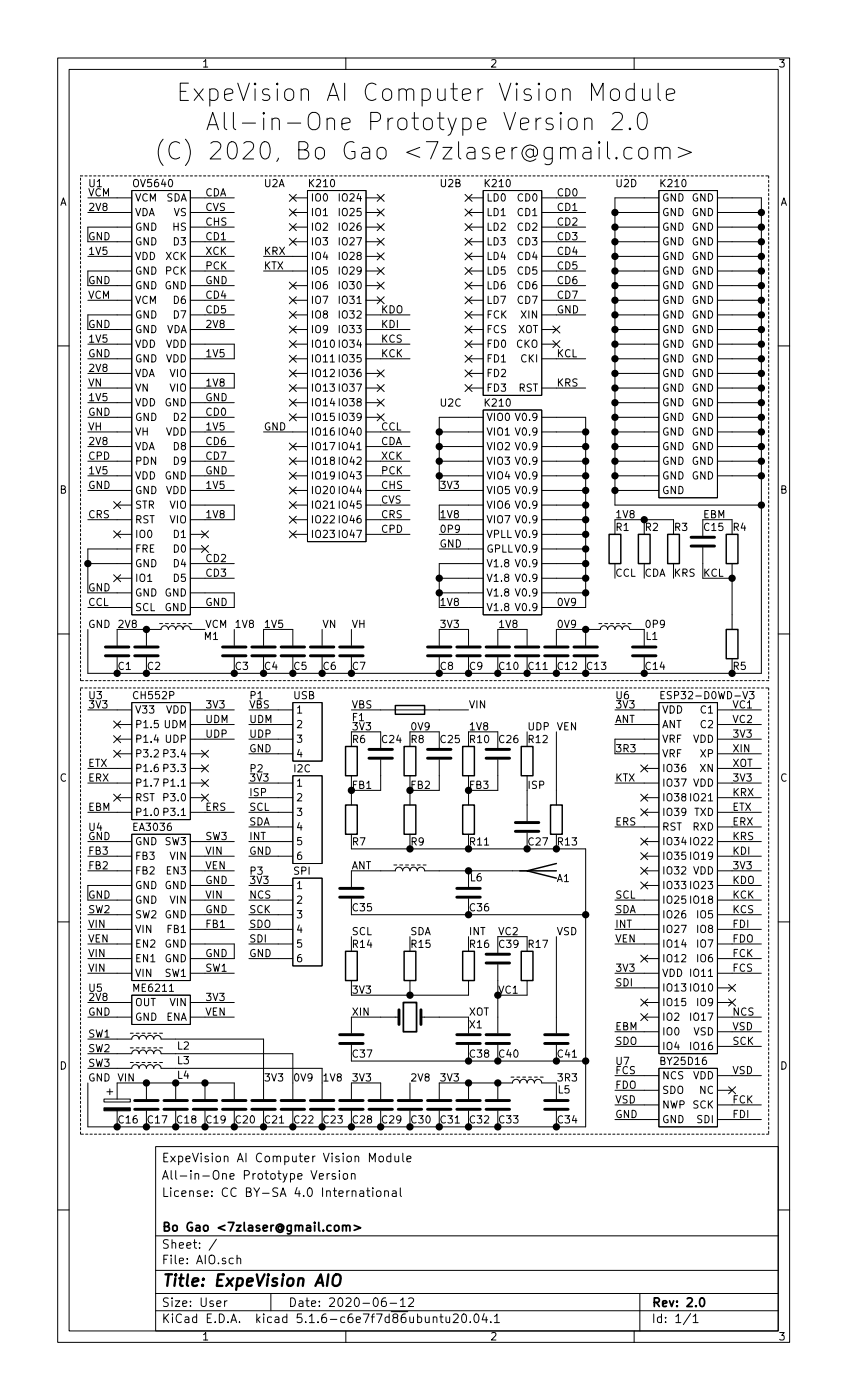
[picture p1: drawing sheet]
<svg xmlns="http://www.w3.org/2000/svg" width="147mm" height="243mm" viewBox="0 0 147 243" stroke-linecap="round" stroke-linejoin="round" font-family="sans-serif">
<defs><g id="words">
<g font-size="4.2">
<text x="30.5" y="17.6">ExpeVision AI Computer Vision Module</text>
<text x="35.6" y="22.7">All-in-One Prototype Version 2.0</text>
<text x="26.7" y="27.7">(C) 2020, Bo Gao &lt;7zlaser@gmail.com&gt;</text>
</g>
<text font-size="2.8" x="28" y="223.4">Title: ExpeVision AIO</text>
<g font-size="2.1">
<text x="28" y="201.8">ExpeVision AI Computer Vision Module</text>
<text x="28" y="207.8">License: CC BY-SA 4.0 International</text>
<text x="28" y="204.8">All-in-One Prototype Version</text>
<text x="28" y="213.8">Bo Gao &lt;7zlaser@gmail.com&gt;</text>
<text x="28" y="219.5">File: AIO.sch</text>
<text x="28" y="216.8">Sheet: /</text>
<text x="28" y="226.9">Size: User</text>
<text x="50" y="226.9">Date: 2020-06-12</text>
<text x="113" y="226.9">Rev: 2.0</text>
<text x="28" y="229.7">KiCad E.D.A. kicad 5.1.6-c6e7f7d86ubuntu20.04.1</text>
<text x="113" y="229.7">Id: 1/1</text>
</g>
<g font-size="1.8">
<text x="35" y="11.7">1</text>
<text x="85" y="11.7">2</text>
<text x="135" y="11.7">3</text>
<text x="10.4" y="35.7">A</text>
<text x="15.2" y="34.1">VCM</text>
<text x="15.5" y="32.5">U1</text>
<text x="23.3" y="32.5">OV5640</text>
<text x="23.4" y="35">VCM</text>
<text x="28.8" y="35">SDA</text>
<text x="35.6" y="34.1">CDA</text>
<text x="45.8" y="32.5">U2A</text>
<text x="53.7" y="32.5">K210</text>
<text x="53.8" y="35">IO0</text>
<text x="59.2" y="35">IO24</text>
<text x="76.4" y="32.5">U2B</text>
<text x="84.2" y="32.5">K210</text>
<text x="84.3" y="35">LD0</text>
<text x="89.9" y="35">CD0</text>
<text x="96.5" y="34.1">CD0</text>
<text x="106.9" y="32.5">U2D</text>
<text x="114.7" y="32.5">K210</text>
<text x="114.8" y="35">GND</text>
<text x="120" y="35">GND</text>
<text x="135.4" y="35.7">A</text>
<text x="15.2" y="41.7">GND</text>
<text x="15.2" y="36.6">2V8</text>
<text x="23.4" y="37.5">VDA</text>
<text x="23.4" y="40.1">GND</text>
<text x="30" y="40.1">HS</text>
<text x="30.1" y="37.5">VS</text>
<text x="35.6" y="41.7">CD1</text>
<text x="35.6" y="39.2">CHS</text>
<text x="35.6" y="36.6">CVS</text>
<text x="53.8" y="40.1">IO2</text>
<text x="53.8" y="37.5">IO1</text>
<text x="59.2" y="37.5">IO25</text>
<text x="59.2" y="40.1">IO26</text>
<text x="84.3" y="40.1">LD2</text>
<text x="84.3" y="37.5">LD1</text>
<text x="89.9" y="40.1">CD2</text>
<text x="89.9" y="37.5">CD1</text>
<text x="96.5" y="36.6">CD1</text>
<text x="96.5" y="39.2">CD2</text>
<text x="96.5" y="41.7">CD3</text>
<text x="114.8" y="37.5">GND</text>
<text x="114.8" y="40.1">GND</text>
<text x="120" y="37.5">GND</text>
<text x="120" y="40.1">GND</text>
<text x="15.2" y="44.3">1V5</text>
<text x="23.4" y="47.7">GND</text>
<text x="23.4" y="42.6">GND</text>
<text x="23.4" y="45.1">VDD</text>
<text x="28.8" y="45.1">XCK</text>
<text x="28.8" y="47.7">PCK</text>
<text x="30.3" y="42.6">D3</text>
<text x="35.6" y="46.8">PCK</text>
<text x="35.6" y="44.3">XCK</text>
<text x="45.7" y="44.3">KRX</text>
<text x="45.7" y="46.8">KTX</text>
<text x="53.8" y="45.1">IO4</text>
<text x="53.8" y="47.7">IO5</text>
<text x="53.8" y="42.6">IO3</text>
<text x="59.2" y="47.7">IO29</text>
<text x="59.2" y="42.6">IO27</text>
<text x="59.2" y="45.1">IO28</text>
<text x="84.3" y="47.7">LD5</text>
<text x="84.3" y="45.1">LD4</text>
<text x="84.3" y="42.6">LD3</text>
<text x="89.9" y="47.7">CD5</text>
<text x="89.9" y="45.1">CD4</text>
<text x="89.9" y="42.6">CD3</text>
<text x="96.5" y="46.8">CD5</text>
<text x="96.5" y="44.3">CD4</text>
<text x="114.8" y="45.1">GND</text>
<text x="114.8" y="42.6">GND</text>
<text x="114.8" y="47.7">GND</text>
<text x="120" y="42.6">GND</text>
<text x="120" y="45.1">GND</text>
<text x="120" y="47.7">GND</text>
<text x="15.2" y="51.9">VCM</text>
<text x="15.2" y="49.3">GND</text>
<text x="23.4" y="50.2">GND</text>
<text x="23.4" y="52.8">VCM</text>
<text x="28.6" y="50.2">GND</text>
<text x="30.3" y="52.8">D6</text>
<text x="35.6" y="51.9">CD4</text>
<text x="35.6" y="49.3">GND</text>
<text x="53.8" y="50.2">IO6</text>
<text x="53.8" y="52.8">IO7</text>
<text x="59.2" y="52.8">IO31</text>
<text x="59.2" y="50.2">IO30</text>
<text x="84.3" y="52.8">LD7</text>
<text x="84.3" y="50.2">LD6</text>
<text x="89.9" y="52.8">CD7</text>
<text x="89.9" y="50.2">CD6</text>
<text x="96.5" y="51.9">CD7</text>
<text x="96.5" y="49.3">CD6</text>
<text x="114.8" y="50.2">GND</text>
<text x="114.8" y="52.8">GND</text>
<text x="120" y="50.2">GND</text>
<text x="120" y="52.8">GND</text>
<text x="15.2" y="57">GND</text>
<text x="15.2" y="59.5">1V5</text>
<text x="23.4" y="55.3">GND</text>
<text x="23.4" y="57.8">GND</text>
<text x="28.8" y="57.8">VDA</text>
<text x="30.3" y="55.3">D7</text>
<text x="35.6" y="54.4">CD5</text>
<text x="35.6" y="57">2V8</text>
<text x="53.8" y="55.3">IO8</text>
<text x="53.8" y="57.8">IO9</text>
<text x="59.2" y="57.8">IO33</text>
<text x="59.2" y="55.3">IO32</text>
<text x="66" y="54.4">KDO</text>
<text x="66" y="57">KDI</text>
<text x="66" y="59.5">KCS</text>
<text x="84.3" y="57.8">FCS</text>
<text x="84.3" y="55.3">FCK</text>
<text x="89.8" y="57.8">XOT</text>
<text x="90.5" y="55.3">XIN</text>
<text x="96.5" y="54.4">GND</text>
<text x="114.8" y="55.3">GND</text>
<text x="114.8" y="57.8">GND</text>
<text x="120" y="55.3">GND</text>
<text x="120" y="57.8">GND</text>
<text x="15.2" y="62">GND</text>
<text x="15.2" y="64.6">2V8</text>
<text x="23.4" y="65.5">VDA</text>
<text x="23.4" y="60.4">VDD</text>
<text x="23.4" y="62.9">GND</text>
<text x="28.8" y="60.4">VDD</text>
<text x="28.8" y="62.9">VDD</text>
<text x="29.5" y="65.5">VIO</text>
<text x="35.6" y="62">1V5</text>
<text x="53.8" y="65.5">IO12</text>
<text x="53.8" y="60.4">IO10</text>
<text x="53.8" y="62.9">IO11</text>
<text x="59.2" y="65.5">IO36</text>
<text x="59.2" y="62.9">IO35</text>
<text x="59.2" y="60.4">IO34</text>
<text x="66" y="62">KCK</text>
<text x="84.3" y="62.9">FD1</text>
<text x="84.3" y="65.5">FD2</text>
<text x="84.3" y="60.4">FD0</text>
<text x="89.5" y="60.4">CKO</text>
<text x="90.4" y="62.9">CKI</text>
<text x="96.5" y="62">KCL</text>
<text x="114.8" y="60.4">GND</text>
<text x="114.8" y="62.9">GND</text>
<text x="114.8" y="65.5">GND</text>
<text x="120" y="65.5">GND</text>
<text x="120" y="60.4">GND</text>
<text x="120" y="62.9">GND</text>
<text x="15.2" y="67.1">VN</text>
<text x="15.2" y="69.7">1V5</text>
<text x="23.4" y="68">VN</text>
<text x="23.4" y="70.5">VDD</text>
<text x="28.6" y="70.5">GND</text>
<text x="29.5" y="68">VIO</text>
<text x="35.6" y="67.1">1V8</text>
<text x="35.6" y="69.7">GND</text>
<text x="53.8" y="70.5">IO14</text>
<text x="53.8" y="68">IO13</text>
<text x="59.2" y="68">IO37</text>
<text x="59.2" y="70.5">IO38</text>
<text x="76.4" y="70.6">U2C</text>
<text x="84.2" y="70.6">K210</text>
<text x="84.3" y="68">FD3</text>
<text x="89.9" y="68">RST</text>
<text x="96.5" y="67.1">KRS</text>
<text x="114.8" y="68">GND</text>
<text x="114.8" y="70.5">GND</text>
<text x="120" y="68">GND</text>
<text x="120" y="70.5">GND</text>
<text x="15.2" y="74.7">VH</text>
<text x="15.2" y="72.2">GND</text>
<text x="15.2" y="77.3">2V8</text>
<text x="23.4" y="75.6">VH</text>
<text x="23.4" y="73.1">GND</text>
<text x="28.8" y="75.6">VDD</text>
<text x="30.3" y="73.1">D2</text>
<text x="35.6" y="74.7">1V5</text>
<text x="35.6" y="72.2">CD0</text>
<text x="35.6" y="77.3">CD6</text>
<text x="45.7" y="74.7">GND</text>
<text x="53.8" y="75.6">IO16</text>
<text x="53.8" y="73.1">IO15</text>
<text x="59.2" y="73.1">IO39</text>
<text x="59.2" y="75.6">IO40</text>
<text x="66" y="74.7">CCL</text>
<text x="66" y="77.3">CDA</text>
<text x="84.3" y="75.6">VIO1</text>
<text x="84.3" y="73.1">VIO0</text>
<text x="89.8" y="73.1">V0.9</text>
<text x="89.8" y="75.6">V0.9</text>
<text x="114.8" y="73.1">GND</text>
<text x="114.8" y="75.6">GND</text>
<text x="120" y="73.1">GND</text>
<text x="120" y="75.6">GND</text>
<text x="15.2" y="82.4">1V5</text>
<text x="15.2" y="79.8">CPD</text>
<text x="23.4" y="78.2">VDA</text>
<text x="23.4" y="80.7">PDN</text>
<text x="23.4" y="83.2">VDD</text>
<text x="28.6" y="83.2">GND</text>
<text x="30.3" y="80.7">D9</text>
<text x="30.3" y="78.2">D8</text>
<text x="35.6" y="82.4">GND</text>
<text x="35.6" y="79.8">CD7</text>
<text x="53.8" y="83.2">IO19</text>
<text x="53.8" y="78.2">IO17</text>
<text x="53.8" y="80.7">IO18</text>
<text x="59.2" y="78.2">IO41</text>
<text x="59.2" y="83.2">IO43</text>
<text x="59.2" y="80.7">IO42</text>
<text x="66" y="82.4">PCK</text>
<text x="66" y="79.8">XCK</text>
<text x="84.3" y="83.2">VIO4</text>
<text x="84.3" y="80.7">VIO3</text>
<text x="84.3" y="78.2">VIO2</text>
<text x="89.8" y="78.2">V0.9</text>
<text x="89.8" y="80.7">V0.9</text>
<text x="89.8" y="83.2">V0.9</text>
<text x="114.8" y="80.7">GND</text>
<text x="114.8" y="78.2">GND</text>
<text x="114.8" y="83.2">GND</text>
<text x="120" y="80.7">GND</text>
<text x="120" y="78.2">GND</text>
<text x="120" y="83.2">GND</text>
<text x="10.4" y="85.7">B</text>
<text x="15.2" y="90">CRS</text>
<text x="15.2" y="84.9">GND</text>
<text x="23.4" y="85.8">GND</text>
<text x="23.4" y="88.3">STR</text>
<text x="28.8" y="85.8">VDD</text>
<text x="29.5" y="88.3">VIO</text>
<text x="35.6" y="84.9">1V5</text>
<text x="35.6" y="90">1V8</text>
<text x="53.8" y="88.3">IO21</text>
<text x="53.8" y="85.8">IO20</text>
<text x="59.2" y="88.3">IO45</text>
<text x="59.2" y="85.8">IO44</text>
<text x="66" y="90">CRS</text>
<text x="66" y="84.9">CHS</text>
<text x="66" y="87.4">CVS</text>
<text x="76.2" y="90">1V8</text>
<text x="76.2" y="84.9">3V3</text>
<text x="84.3" y="85.8">VIO5</text>
<text x="84.3" y="88.3">VIO6</text>
<text x="89.8" y="85.8">V0.9</text>
<text x="89.8" y="88.3">V0.9</text>
<text x="106.7" y="90">1V8</text>
<text x="114.8" y="85.8">GND</text>
<text x="121.9" y="90">EBM</text>
<text x="135.4" y="85.7">B</text>
<text x="23.4" y="90.9">RST</text>
<text x="23.4" y="93.4">IO0</text>
<text x="23.4" y="95.9">FRE</text>
<text x="29.5" y="90.9">VIO</text>
<text x="30.3" y="93.4">D1</text>
<text x="30.3" y="95.9">D0</text>
<text x="53.8" y="93.4">IO23</text>
<text x="53.8" y="90.9">IO22</text>
<text x="59.2" y="93.4">IO47</text>
<text x="59.2" y="90.9">IO46</text>
<text x="66" y="92.5">CPD</text>
<text x="76.2" y="95.1">GND</text>
<text x="76.2" y="92.5">0P9</text>
<text x="84.3" y="90.9">VIO7</text>
<text x="84.3" y="95.9">GPLL V0.9</text>
<text x="84.3" y="93.4">VPLL V0.9</text>
<text x="89.8" y="90.9">V0.9</text>
<text x="106.9" y="92.2">R1</text>
<text x="112" y="92.2">R2</text>
<text x="117" y="92.2">R3</text>
<text x="122.2" y="92.2">C15</text>
<text x="127.2" y="92.2">R4</text>
<text x="23.4" y="98.5">GND</text>
<text x="23.4" y="101">IO1</text>
<text x="30.3" y="98.5">D4</text>
<text x="30.3" y="101">D5</text>
<text x="35.6" y="100.1">CD3</text>
<text x="35.6" y="97.6">CD2</text>
<text x="84.3" y="98.5">V1.8</text>
<text x="84.3" y="101">V1.8</text>
<text x="89.8" y="98.5">V0.9</text>
<text x="89.8" y="101">V0.9</text>
<text x="106.7" y="100.1">CCL</text>
<text x="111.8" y="100.1">CDA</text>
<text x="116.8" y="100.1">KRS</text>
<text x="121.9" y="100.1">KCL</text>
<text x="15.2" y="102.7">GND</text>
<text x="15.2" y="105.2">CCL</text>
<text x="23.4" y="106.1">SCL</text>
<text x="23.4" y="103.6">GND</text>
<text x="28.6" y="106.1">GND</text>
<text x="28.6" y="103.6">GND</text>
<text x="35.6" y="105.2">GND</text>
<text x="76.2" y="105.2">1V8</text>
<text x="84.3" y="103.6">V1.8</text>
<text x="84.3" y="106.1">V1.8</text>
<text x="89.8" y="103.6">V0.9</text>
<text x="89.8" y="106.1">V0.9</text>
<text x="96.5" y="105.2">0V9</text>
<text x="15.2" y="109">GND 2V8</text>
<text x="35.5" y="111.1">M1</text>
<text x="35.6" y="109">VCM 1V8</text>
<text x="45.7" y="109">1V5</text>
<text x="55.9" y="109">VN</text>
<text x="61" y="109">VH</text>
<text x="76.2" y="109">3V3</text>
<text x="86.4" y="109">1V8</text>
<text x="96.5" y="109">0V9</text>
<text x="111.8" y="109">0P9</text>
<text x="112.1" y="111.1">L1</text>
<text x="20.5" y="116.3">C1</text>
<text x="25.6" y="116.3">C2</text>
<text x="40.8" y="116.3">C3</text>
<text x="45.9" y="116.3">C4</text>
<text x="51" y="116.3">C5</text>
<text x="56.1" y="116.3">C6</text>
<text x="61.2" y="116.3">C7</text>
<text x="76.4" y="116.3">C8</text>
<text x="81.5" y="116.3">C9</text>
<text x="86.6" y="116.3">C10</text>
<text x="91.7" y="116.3">C11</text>
<text x="96.8" y="116.3">C12</text>
<text x="101.9" y="116.3">C13</text>
<text x="112" y="116.3">C14</text>
<text x="127.2" y="116.3">R5</text>
<text x="15.2" y="123">3V3</text>
<text x="15.5" y="121.4">U3</text>
<text x="23.3" y="121.4">CH552P</text>
<text x="23.4" y="123.9">V33</text>
<text x="28.8" y="123.9">VDD</text>
<text x="35.6" y="123">3V3</text>
<text x="35.6" y="125.5">UDM</text>
<text x="43.2" y="123">VBS</text>
<text x="43.2" y="125.5">UDM</text>
<text x="43.4" y="121.4">P1</text>
<text x="50.9" y="121.4">USB</text>
<text x="51.3" y="123.9">1</text>
<text x="61" y="123">VBS</text>
<text x="61.2" y="125.2">F1</text>
<text x="81.3" y="123">VIN</text>
<text x="106.7" y="123">3V3</text>
<text x="106.7" y="125.5">ANT</text>
<text x="106.9" y="121.4">U6</text>
<text x="114.8" y="123.9">VDD</text>
<text x="115.7" y="121.4">ESP32-D0WD-V3</text>
<text x="121.7" y="123.9">C1</text>
<text x="127" y="123">VC1</text>
<text x="127" y="125.5">VC2</text>
<text x="23.4" y="126.4">P1.5</text>
<text x="23.4" y="129">P1.4</text>
<text x="23.4" y="131.5">P3.2</text>
<text x="28.5" y="126.4">UDM</text>
<text x="28.8" y="129">UDP</text>
<text x="28.9" y="131.5">P3.4</text>
<text x="35.6" y="128.1">UDP</text>
<text x="43.2" y="128.1">UDP</text>
<text x="43.2" y="130.6">GND</text>
<text x="51.3" y="126.4">2</text>
<text x="51.3" y="129">3</text>
<text x="51.3" y="131.5">4</text>
<text x="61" y="126.8">3V3</text>
<text x="61.2" y="129">R6</text>
<text x="66.3" y="129">C24</text>
<text x="71.1" y="126.8">0V9</text>
<text x="71.3" y="129">R8</text>
<text x="76.5" y="129">C25</text>
<text x="81.3" y="126.8">1V8</text>
<text x="81.6" y="129">R10</text>
<text x="86.6" y="129">C26</text>
<text x="91.4" y="126.8">UDP</text>
<text x="91.7" y="129">R12</text>
<text x="96.5" y="126.8">VEN</text>
<text x="106.7" y="130.6">3R3</text>
<text x="114.8" y="126.4">ANT</text>
<text x="114.8" y="129">VRF</text>
<text x="114.8" y="131.5">VRF</text>
<text x="120.2" y="129">VDD</text>
<text x="121.6" y="131.5">XP</text>
<text x="121.7" y="126.4">C2</text>
<text x="127" y="128.1">3V3</text>
<text x="127" y="130.6">XIN</text>
<text x="10.4" y="135.7">C</text>
<text x="15.2" y="135.7">ERX</text>
<text x="15.2" y="133.2">ETX</text>
<text x="23.4" y="134">P1.6</text>
<text x="23.4" y="136.6">P1.7</text>
<text x="28.9" y="136.6">P1.1</text>
<text x="28.9" y="134">P3.3</text>
<text x="43.2" y="135.7">3V3</text>
<text x="43.4" y="134.1">P2</text>
<text x="51" y="134.1">I2C</text>
<text x="51.3" y="136.6">1</text>
<text x="61" y="137">FB1</text>
<text x="71.1" y="137">FB2</text>
<text x="81.3" y="137">FB3</text>
<text x="91.4" y="137">ISP</text>
<text x="106.7" y="135.7">KTX</text>
<text x="114.8" y="134">IO36</text>
<text x="114.8" y="136.6">IO37</text>
<text x="120.2" y="136.6">VDD</text>
<text x="121.5" y="134">XN</text>
<text x="127" y="133.2">XOT</text>
<text x="127" y="135.7">3V3</text>
<text x="135.4" y="135.7">C</text>
<text x="15.2" y="140.8">EBM</text>
<text x="23.4" y="139.1">RST</text>
<text x="23.4" y="141.7">P1.0</text>
<text x="28.9" y="139.1">P3.0</text>
<text x="28.9" y="141.7">P3.1</text>
<text x="35.6" y="140.8">ERS</text>
<text x="43.2" y="143.3">SDA</text>
<text x="43.2" y="138.2">ISP</text>
<text x="43.2" y="140.8">SCL</text>
<text x="51.3" y="139.1">2</text>
<text x="51.3" y="141.7">3</text>
<text x="106.7" y="143.3">ERS</text>
<text x="114.8" y="139.1">IO38</text>
<text x="114.8" y="141.7">IO39</text>
<text x="120.1" y="139.1">IO21</text>
<text x="120.4" y="141.7">TXD</text>
<text x="127" y="138.2">KRX</text>
<text x="127" y="140.8">ETX</text>
<text x="127" y="143.3">ERX</text>
<text x="15.2" y="148.4">FB3</text>
<text x="15.2" y="145.9">GND</text>
<text x="15.5" y="144.3">U4</text>
<text x="23.3" y="144.3">EA3036</text>
<text x="23.4" y="146.7">GND</text>
<text x="23.4" y="149.3">FB3</text>
<text x="28.7" y="146.7">SW3</text>
<text x="29.6" y="149.3">VIN</text>
<text x="35.6" y="148.4">VIN</text>
<text x="35.6" y="145.9">SW3</text>
<text x="43.2" y="148.4">GND</text>
<text x="43.2" y="145.9">INT</text>
<text x="51.3" y="144.2">4</text>
<text x="51.3" y="146.7">5</text>
<text x="51.3" y="149.3">6</text>
<text x="61.2" y="146.8">R7</text>
<text x="71.3" y="146.8">R9</text>
<text x="81.6" y="146.8">R11</text>
<text x="91.7" y="146.8">C27</text>
<text x="96.8" y="146.8">R13</text>
<text x="114.8" y="146.7">IO34</text>
<text x="114.8" y="149.3">IO35</text>
<text x="114.8" y="144.2">RST</text>
<text x="120.1" y="149.3">IO19</text>
<text x="120.1" y="146.7">IO22</text>
<text x="120.2" y="144.2">RXD</text>
<text x="127" y="148.4">KDI</text>
<text x="127" y="145.9">KRS</text>
<text x="15.2" y="150.9">FB2</text>
<text x="23.4" y="151.8">FB2</text>
<text x="23.4" y="154.4">GND</text>
<text x="28.6" y="154.4">GND</text>
<text x="29.1" y="151.8">EN3</text>
<text x="35.6" y="150.9">VEN</text>
<text x="35.6" y="153.5">GND</text>
<text x="43.2" y="153.5">3V3</text>
<text x="43.4" y="151.9">P3</text>
<text x="51" y="151.9">SPI</text>
<text x="51.3" y="154.4">1</text>
<text x="61" y="150.9">ANT</text>
<text x="81.6" y="153">L6</text>
<text x="96.6" y="153.1">A1</text>
<text x="114.8" y="151.8">IO32</text>
<text x="114.8" y="154.4">IO33</text>
<text x="120.1" y="154.4">IO23</text>
<text x="120.2" y="151.8">VDD</text>
<text x="127" y="153.5">KDO</text>
<text x="127" y="150.9">3V3</text>
<text x="15.2" y="156">GND</text>
<text x="15.2" y="158.6">SW2</text>
<text x="15.2" y="161.1">VIN</text>
<text x="23.4" y="156.9">GND</text>
<text x="23.4" y="159.4">SW2</text>
<text x="23.4" y="162">VIN</text>
<text x="28.6" y="159.4">GND</text>
<text x="29.2" y="162">FB1</text>
<text x="29.6" y="156.9">VIN</text>
<text x="35.6" y="156">VIN</text>
<text x="35.6" y="158.6">GND</text>
<text x="35.6" y="161.1">FB1</text>
<text x="43.2" y="161.1">SDO</text>
<text x="43.2" y="158.6">SCK</text>
<text x="43.2" y="156">NCS</text>
<text x="51.3" y="156.9">2</text>
<text x="51.3" y="159.4">3</text>
<text x="51.3" y="162">4</text>
<text x="61.2" y="158.2">C35</text>
<text x="81.6" y="158.2">C36</text>
<text x="106.7" y="161.1">INT</text>
<text x="106.7" y="158.6">SDA</text>
<text x="106.7" y="156">SCL</text>
<text x="114.8" y="156.9">IO25</text>
<text x="114.8" y="159.4">IO26</text>
<text x="114.8" y="162">IO27</text>
<text x="120.1" y="156.9">IO18</text>
<text x="121.1" y="162">IO8</text>
<text x="121.1" y="159.4">IO5</text>
<text x="127" y="161.1">FDI</text>
<text x="127" y="158.6">KCS</text>
<text x="127" y="156">KCK</text>
<text x="15.2" y="166.2">VIN</text>
<text x="15.2" y="163.6">VEN</text>
<text x="23.4" y="164.5">EN2</text>
<text x="23.4" y="167.1">EN1</text>
<text x="28.6" y="167.1">GND</text>
<text x="28.6" y="164.5">GND</text>
<text x="35.6" y="166.2">GND</text>
<text x="43.2" y="163.6">SDI</text>
<text x="43.2" y="166.2">GND</text>
<text x="51.3" y="164.5">5</text>
<text x="51.3" y="167.1">6</text>
<text x="61" y="162.4">SCL</text>
<text x="61.2" y="164.6">R14</text>
<text x="71.1" y="162.4">SDA</text>
<text x="71.4" y="164.6">R15</text>
<text x="81.3" y="162.4">INT</text>
<text x="81.6" y="164.6">R16</text>
<text x="86.4" y="162.4">VC2</text>
<text x="86.6" y="164.6">C39</text>
<text x="91.7" y="164.6">R17</text>
<text x="96.5" y="162.4">VSD</text>
<text x="106.7" y="163.6">VEN</text>
<text x="114.8" y="164.5">IO14</text>
<text x="114.8" y="167.1">IO12</text>
<text x="121.1" y="167.1">IO6</text>
<text x="121.1" y="164.5">IO7</text>
<text x="127" y="163.6">FDO</text>
<text x="127" y="166.2">FCK</text>
<text x="15.2" y="168.7">VIN</text>
<text x="15.2" y="173.8">2V8</text>
<text x="15.5" y="172.2">U5</text>
<text x="23.4" y="172.2">ME6211</text>
<text x="23.4" y="169.6">VIN</text>
<text x="28.7" y="169.6">SW1</text>
<text x="35.6" y="168.7">SW1</text>
<text x="35.6" y="173.8">3V3</text>
<text x="61" y="172.5">3V3</text>
<text x="86.4" y="172.5">VC1</text>
<text x="106.7" y="171.3">SDI</text>
<text x="106.7" y="168.7">3V3</text>
<text x="114.8" y="169.6">VDD</text>
<text x="114.8" y="172.1">IO13</text>
<text x="120.1" y="172.1">IO10</text>
<text x="120.1" y="169.6">IO11</text>
<text x="127" y="168.7">FCS</text>
<text x="15.2" y="176.3">GND</text>
<text x="23.4" y="174.7">OUT</text>
<text x="23.4" y="177.2">GND</text>
<text x="28.8" y="177.2">ENA</text>
<text x="29.6" y="174.7">VIN</text>
<text x="35.6" y="176.3">VEN</text>
<text x="61" y="176.3">XIN</text>
<text x="81.3" y="176.3">XOT</text>
<text x="81.5" y="178.5">X1</text>
<text x="106.7" y="178.9">EBM</text>
<text x="114.8" y="174.7">IO15</text>
<text x="114.8" y="177.2">IO2</text>
<text x="114.8" y="179.8">IO0</text>
<text x="120.1" y="177.2">IO17</text>
<text x="120.3" y="179.8">VSD</text>
<text x="121.1" y="174.7">IO9</text>
<text x="127" y="176.3">NCS</text>
<text x="127" y="178.9">VSD</text>
<text x="10.4" y="185.7">D</text>
<text x="15.2" y="185.2">SW3</text>
<text x="15.2" y="182.7">SW2</text>
<text x="15.2" y="180.1">SW1</text>
<text x="30.8" y="182.2">L2</text>
<text x="30.8" y="184.8">L3</text>
<text x="61.2" y="183.6">C37</text>
<text x="81.6" y="183.6">C38</text>
<text x="86.6" y="183.6">C40</text>
<text x="96.8" y="183.6">C41</text>
<text x="106.7" y="181.4">SDO</text>
<text x="106.9" y="184.9">U7</text>
<text x="114.8" y="184.9">BY25D16</text>
<text x="114.8" y="182.3">IO4</text>
<text x="120.1" y="182.3">IO16</text>
<text x="127" y="181.4">SCK</text>
<text x="135.4" y="185.7">D</text>
<text x="15.2" y="187.8">GND VIN</text>
<text x="30.8" y="187.3">L4</text>
<text x="45.7" y="187.8">3V3</text>
<text x="50.8" y="187.8">0V9</text>
<text x="55.9" y="187.8">1V8</text>
<text x="61" y="187.8">3V3</text>
<text x="71.1" y="187.8">2V8</text>
<text x="76.2" y="187.8">3V3</text>
<text x="96.5" y="187.8">3R3</text>
<text x="96.9" y="189.9">L5</text>
<text x="106.7" y="191.6">VSD</text>
<text x="106.7" y="186.5">FCS</text>
<text x="106.7" y="189">FDO</text>
<text x="114.8" y="187.4">NCS</text>
<text x="114.8" y="189.9">SDO</text>
<text x="120.2" y="187.4">VDD</text>
<text x="121.4" y="189.9">NC</text>
<text x="127" y="186.5">VSD</text>
<text x="127" y="191.6">FCK</text>
<text x="20.6" y="195.1">C16</text>
<text x="25.7" y="195.1">C17</text>
<text x="30.8" y="195.1">C18</text>
<text x="35.8" y="195.1">C19</text>
<text x="40.9" y="195.1">C20</text>
<text x="46" y="195.1">C21</text>
<text x="51.1" y="195.1">C22</text>
<text x="56.2" y="195.1">C23</text>
<text x="61.2" y="195.1">C28</text>
<text x="66.3" y="195.1">C29</text>
<text x="71.4" y="195.1">C30</text>
<text x="76.5" y="195.1">C31</text>
<text x="81.6" y="195.1">C32</text>
<text x="86.6" y="195.1">C33</text>
<text x="96.8" y="195.1">C34</text>
<text x="106.7" y="194.1">GND</text>
<text x="114.8" y="192.5">NWP</text>
<text x="114.8" y="195">GND</text>
<text x="120.2" y="192.5">SCK</text>
<text x="121" y="195">SDI</text>
<text x="127" y="194.1">FDI</text>
<text x="35" y="232.7">1</text>
<text x="85" y="232.7">2</text>
<text x="135" y="232.7">3</text>
</g>
</g></defs>
<g fill="none" stroke="#000" stroke-width=".17">
<path d="M10 10.1h127v223h-127zM12 12.1h123v219h-123zM60 10.1v2M102.6 17.4v-3l1 2.2 1-2.2v3M106 15.7a.81 .81 0 0 1 .9-.3 .81 .81 0 0 1 .6 .6v.9a.81 .81 0 0 1-.8 .6 .81 .81 0 0 1-.8-.6v-.9zM106.3 19.8l.4-.3h.7a.8 .8 0 0 1 .4 1.3l-1.7 1.7h1.9M110 10.1v2M110 15.6l-.2-.2h-.6l-.3 .2-.3 .4v.9l.3 .4 .3 .1h.6l.2-.1M110 14.4v3M110.8 19.8a.71 .71 0 0 1 .8-.3 .71 .71 0 0 1 .5 .6 1.81 1.81 0 0 1-.5 2.4 .77 .77 0 0 1-.9-.6 2.67 2.67 0 0 1 .1-2.1zM111.5 15.4v1.6l.1 .3a.81 .81 0 0 0 1.2-.1M112.8 15.4v2"/>
<path d="M114.2 14.4v2.6l.1 .3 .3 .1M115.6 16.4l1.4-.3-.1-.5-.3-.2h-.6l-.3 .2-.1 .3v1.1l.1 .3 .3 .1h.6l.3-.1M15.2 36.9h7.7M15.2 34.4h7.7M22.9 33.1h10.1v73.6h-10.1zM22.9 39.4h-7.7v2.6h7.7M33 39.4h7.6M33 36.9h7.6M33 34.4h7.6M50.2 33.7l1.2 1.3M50.2 38.8l1.2 1.2M50.2 36.3l1.2 1.2"/>
<path d="M50.8 39.4h2.5M50.8 36.9h2.5M50.8 34.4h2.5M51.4 38.8l-1.2 1.2M51.4 36.3l-1.2 1.2M51.4 33.7l-1.2 1.3M53.3 33.1h10.2v60.9h-10.2zM63.5 39.4h2.5M63.5 36.9h2.5M63.5 34.4h2.5M65.4 33.7l1.2 1.3M65.4 38.8l1.2 1.2"/>
<path d="M65.4 36.3l1.2 1.2M66.6 33.7l-1.2 1.3M66.6 38.8l-1.2 1.2M66.6 36.3l-1.2 1.2M80.7 33.7l1.2 1.3M80.7 36.3l1.2 1.2M80.7 38.8l1.2 1.2M81.3 39.4h2.5M81.3 36.9h2.5M81.3 34.4h2.5M81.9 38.8l-1.2 1.2M81.9 36.3l-1.2 1.2"/>
<path d="M81.9 33.7l-1.2 1.3M83.8 33.1h10.2v35.5h-10.2zM94 39.4h7.6M94 36.9h7.6M94 34.4h7.6M97.3 20.5v2M98.7 20.8a.81 .81 0 0 1 .8-.3 .81 .81 0 0 1 .6 .6v.8a.8 .8 0 0 1-.7 .6 .8 .8 0 0 1-.8-.6v-.8zM101.4 20.8a.74 .74 0 0 1 1.3 .1v1.6M101.4 20.5v2M103.9 24.6l-.1 .2 .1 .1 .2-.1-.2-.2v.3M103.9 25.6v2M105.4 24.6v2.6l.1 .2 .3 .2"/>
<path d="M106.7 39.4h7.6M106.7 36.9h7.6M106.9 27.3l.2 .1-.2 .2-.1-.2 .1-.1v.3M109.3 22.2l.1 .2-.1 .1-.2-.1 .2-.2v.3M109.7 25.7l-.3-.1h-.6l-.4 .3-.2 .3v.8l.3 .4 .3 .2h.6l.3-.2M110.9 25.9a.81 .81 0 0 1 .9-.3 .81 .81 0 0 1 .6 .6v.8a.81 .81 0 0 1-.8 .6 .81 .81 0 0 1-.8-.6v-.8zM113.7 25.9a.73 .73 0 0 1 1.2 .1v1.6M113.7 25.6v2M114.3 33.1h10.2v53.3h-10.2zM114.3 34.4h-7.6v53.3h25.4M114.9 26l.2-.3 .3-.1h.4l.3 .1 .1 .3v1.6M117.7 25.6l2.2 .9-2.2 .8"/>
<path d="M124.5 39.4h7.6M124.5 36.9h7.6M124.5 34.4h7.6v82.5h-116.9v-7.6M15.2 59.8h7.7M15.2 52.1h7.7M15.2 44.5h7.7M22.9 54.7h-7.7v2.5h7.7M22.9 47.1h-7.7v2.5h7.7M33 59.8h7.6v2.5h-7.6M33 57.2h7.6M33 54.7h7.6M33 52.1h7.6"/>
<path d="M33 49.6h7.6M33 47.1h7.6M33 44.5h7.6M33 42h7.6M45.7 47.1h7.6M45.7 44.5h7.6M50.2 59.1l1.2 1.3M50.2 56.6l1.2 1.2M50.2 49l1.2 1.2M50.2 54.1l1.2 1.2M50.2 51.5l1.2 1.2M50.2 41.4l1.2 1.2"/>
<path d="M50.8 57.2h2.5M50.8 59.8h2.5M50.8 54.7h2.5M50.8 52.1h2.5M50.8 49.6h2.5M50.8 42h2.5M51.4 59.1l-1.2 1.3M51.4 56.6l-1.2 1.2M51.4 49l-1.2 1.2M51.4 54.1l-1.2 1.2M51.4 51.5l-1.2 1.2M51.4 41.4l-1.2 1.2"/>
<path d="M63.5 57.2h7.6M63.5 59.8h7.6M63.5 54.7h7.6M63.5 52.1h2.5M63.5 49.6h2.5M63.5 47.1h2.5M63.5 44.5h2.5M63.5 42h2.5M65.4 51.5l1.2 1.2M65.4 49l1.2 1.2M65.4 46.4l1.2 1.3M65.4 43.9l1.2 1.2"/>
<path d="M65.4 41.4l1.2 1.2M66.6 51.5l-1.2 1.2M66.6 49l-1.2 1.2M66.6 46.4l-1.2 1.3M66.6 41.4l-1.2 1.2M66.6 43.9l-1.2 1.2M80.7 49l1.2 1.2M80.7 41.4l1.2 1.2M80.7 43.9l1.2 1.2M80.7 46.4l1.2 1.3M80.7 59.1l1.2 1.3M80.7 54.1l1.2 1.2"/>
<path d="M80.7 56.6l1.2 1.2M80.7 51.5l1.2 1.2M81.3 57.2h2.5M81.3 59.8h2.5M81.3 54.7h2.5M81.3 52.1h2.5M81.3 49.6h2.5M81.3 47.1h2.5M81.3 44.5h2.5M81.3 42h2.5M81.9 49l-1.2 1.2M81.9 46.4l-1.2 1.3"/>
<path d="M81.9 41.4l-1.2 1.2M81.9 43.9l-1.2 1.2M81.9 51.5l-1.2 1.2M81.9 54.1l-1.2 1.2M81.9 59.1l-1.2 1.3M81.9 56.6l-1.2 1.2M94 57.2h2.5M94 59.8h2.5M94 54.7h7.6M94 52.1h7.6M94 49.6h7.6M94 47.1h7.6"/>
<path d="M94 44.5h7.6M94 42h7.6M95.9 59.1l1.2 1.3M95.9 56.6l1.2 1.2M97.1 59.1l-1.2 1.3M97.1 56.6l-1.2 1.2M106.7 57.2h7.6M106.7 59.8h7.6M106.7 54.7h7.6M106.7 52.1h7.6M106.7 49.6h7.6M106.7 47.1h7.6"/>
<path d="M106.7 44.5h7.6M106.7 42h7.6M124.5 57.2h7.6M124.5 59.8h7.6M124.5 54.7h7.6M124.5 52.1h7.6M124.5 49.6h7.6M124.5 47.1h7.6M124.5 44.5h7.6M124.5 42h7.6M10 60.1h2M15.2 62.3h7.7"/>
<path d="M15.2 64.8h7.7M15.2 67.4h7.7M15.2 77.5h7.7M15.2 72.5h7.7M15.2 75h7.7M15.2 69.9h7.7M33 64.8h7.6v2.6h-7.6M33 77.5h7.6M33 72.5h7.6M33 75h7.6M33 69.9h7.6M45.7 75h7.6"/>
<path d="M50.2 71.8l1.2 1.3M50.2 69.3l1.2 1.2M50.2 66.8l1.2 1.2M50.2 64.2l1.2 1.2M50.2 61.7l1.2 1.2M50.2 79.5l1.2 1.2M50.2 76.9l1.2 1.2M50.8 62.3h2.5M50.8 64.8h2.5M50.8 67.4h2.5M50.8 77.5h2.5M50.8 72.5h2.5"/>
<path d="M50.8 69.9h2.5M51.4 79.5l-1.2 1.2M51.4 76.9l-1.2 1.2M51.4 71.8l-1.2 1.3M51.4 69.3l-1.2 1.2M51.4 66.8l-1.2 1.2M51.4 64.2l-1.2 1.2M51.4 61.7l-1.2 1.2M57.3 62.9h.7M63.5 62.3h7.6M63.5 64.8h2.5M63.5 67.4h2.5"/>
<path d="M63.5 77.5h7.6M63.5 72.5h2.5M63.5 75h7.6M63.5 69.9h2.5M65.4 66.8l1.2 1.2M65.4 64.2l1.2 1.2M65.4 69.3l1.2 1.2M65.4 71.8l1.2 1.3M66.6 64.2l-1.2 1.2M66.6 66.8l-1.2 1.2M66.6 69.3l-1.2 1.2M66.6 71.8l-1.2 1.3"/>
<path d="M76.2 77.5h7.6M76.2 75h7.6M80.7 66.8l1.2 1.2M80.7 64.2l1.2 1.2M80.7 61.7l1.2 1.2M81.3 62.3h2.5M81.3 64.8h2.5M81.3 67.4h2.5M81.9 64.2l-1.2 1.2M81.9 66.8l-1.2 1.2M81.9 61.7l-1.2 1.2M83.8 71.2h10.2v35.5h-10.2z"/>
<path d="M83.8 72.5h-7.6v12.7h7.6M94 72.5h7.6v33h-7.6M94 62.3h7.6M94 67.4h7.6M94 77.5h7.6M94 75h7.6M106.7 62.3h7.6M106.7 64.8h7.6M106.7 67.4h7.6M106.7 77.5h7.6M106.7 72.5h7.6M106.7 75h7.6"/>
<path d="M106.7 69.9h7.6M124.5 62.3h7.6M124.5 64.8h7.6M124.5 67.4h7.6M124.5 77.5h7.6M124.5 72.5h7.6M124.5 75h7.6M124.5 69.9h7.6M135 60.1h2M15.2 82.6h7.7M15.2 85.2h7.7M15.2 80.1h7.7"/>
<path d="M15.2 90.2h7.7M15.2 97.9h7.7M19.7 87.1l1.2 1.2M19.7 99.8l1.2 1.2M19.7 92.2l1.2 1.2M20.3 87.7h2.6M20.3 92.8h2.6M20.9 99.8l-1.2 1.2M20.9 92.2l-1.2 1.2M20.9 87.1l-1.2 1.2M22.9 95.3h-7.7v7.6h7.7M33 87.7h7.6v2.5h-7.6"/>
<path d="M33 82.6h7.6M33 92.8h2.6M33 85.2h7.6M33 80.1h7.6M33 97.9h7.6M33 95.3h2.6M35 94.7l1.2 1.2M35 92.2l1.2 1.2M36.2 94.7l-1.2 1.2M36.2 92.2l-1.2 1.2M50.2 92.2l1.2 1.2M50.2 89.6l1.2 1.2"/>
<path d="M50.2 87.1l1.2 1.2M50.2 84.5l1.2 1.3M50.2 82l1.2 1.2M50.8 87.7h2.5M50.8 82.6h2.5M50.8 92.8h2.5M50.8 85.2h2.5M50.8 80.1h2.5M50.8 90.2h2.5M51.4 82l-1.2 1.2M51.4 84.5l-1.2 1.3M51.4 92.2l-1.2 1.2"/>
<path d="M51.4 87.1l-1.2 1.2M51.4 89.6l-1.2 1.2M57.3 88.3h.7M63.5 87.7h7.6M63.5 82.6h7.6M63.5 92.8h7.6M63.5 85.2h7.6M63.5 80.1h7.6M63.5 90.2h7.6M76.2 82.6h7.6M76.2 92.8h7.6M76.2 80.1h7.6"/>
<path d="M76.2 95.3h7.6M83.8 87.7h-7.6v2.5h7.6M83.8 97.9h-7.6v7.6h7.6M94 87.7h7.6M94 82.6h7.6M94 92.8h7.6M94 85.2h7.6M94 80.1h7.6M94 90.2h7.6M94 97.9h7.6M94 95.3h7.6M106.7 92.8v-2.6h10.1v2.6"/>
<path d="M106.7 97.9v2.5M106.7 82.6h7.6M106.7 85.2h7.6M106.7 80.1h7.6M111.8 90.2v2.6M111.8 97.9v2.5M116.8 97.9v2.5M121.9 95.1v5.3h5.1M124.5 82.6h7.6M124.5 80.1h7.6M127 92.8v-2.6h-5.1v2.8M127 97.9v11.4"/>
<path d="M10 110.1h2M15.2 105.5h7.7M20.3 114.1v2.8M20.3 100.4h2.6M25.4 109.3v2.8M25.4 114.1v2.8M27.7 108.3h.5M28.7 108.3h.5M29.7 108.3h.5M30.7 108.3h.5M31.7 108.3h.6M32.8 108.3h.5"/>
<path d="M33 102.9h7.6v2.6h-7.6M33 100.4h7.6M35.6 109.3h-2.6a.63 .63 0 0 0-.6-.7 .63 .63 0 0 0-.7 .7 .63 .63 0 0 0-.6-.7 .63 .63 0 0 0-.6 .7 .63 .63 0 0 0-.7-.7 .63 .63 0 0 0-.6 .7 .63 .63 0 0 0-.6-.7 .63 .63 0 0 0-.7 .7h-7.6v2.8M40.6 109.3v2.8M40.6 114.1v2.8M45.7 112.1v-2.8h5.1v2.8M45.7 114.1v2.8M50.8 114.1v2.8M55.9 109.3v2.8M55.9 114.1v2.8M61 109.3v2.8M61 114.1v2.8"/>
<path d="M76.2 112.1v-2.8h5.1v2.8M76.2 114.1v2.8M76.2 100.4h7.6M76.2 102.9h7.6M81.3 114.1v2.8M86.4 112.1v-2.8h5v2.8M86.4 114.1v2.8M91.4 114.1v2.8M94 100.4h7.6M94 102.9h7.6M96.5 112.1v-2.8h7.6a.63 .63 0 0 1 .7-.7 .63 .63 0 0 1 .6 .7 .63 .63 0 0 1 .6-.7 .63 .63 0 0 1 .7 .7 .63 .63 0 0 1 .6-.7 .63 .63 0 0 1 .6 .7 .63 .63 0 0 1 .7-.7 .63 .63 0 0 1 .6 .7h2.6v2.8M96.5 114.1v2.8"/>
<path d="M101.6 109.3v2.8M101.6 114.1v2.8M103.9 108.3h.5M104.9 108.3h.5M105.9 108.3h.5M106.9 108.3h.5M107.9 108.3h.6M109 108.3h.5M111.8 114.1v2.8M127 114.4v2.5M135 110.1h2M15.2 123.3h7.7"/>
<path d="M15.2 136h7.7M15.2 133.4h7.7M19.7 137.9l1.2 1.2M19.7 130.3l1.2 1.2M19.7 127.7l1.2 1.2M19.7 125.2l1.2 1.2M20.3 125.8h2.6M20.3 128.3h2.6M20.3 130.9h2.6M20.3 138.5h2.6M20.9 137.9l-1.2 1.2M20.9 130.3l-1.2 1.2"/>
<path d="M20.9 127.7l-1.2 1.2M20.9 125.2l-1.2 1.2M22.9 122h10.1v20.3h-10.1zM33 123.3h7.6M33 125.8h7.6M33 128.3h7.6M33 130.9h2.6M33 136h2.6M33 138.5h2.6M33 133.4h2.6M35 137.9l1.2 1.2M35 135.3l1.2 1.3"/>
<path d="M35 132.8l1.2 1.2M35 130.3l1.2 1.2M36.2 137.9l-1.2 1.2M36.2 135.3l-1.2 1.3M36.2 132.8l-1.2 1.2M36.2 130.3l-1.2 1.2M43.2 123.3h7.6M43.2 125.8h7.6M43.2 128.3h7.6M43.2 130.9h7.6M43.2 136h7.6M43.2 138.5h7.6"/>
<path d="M50.8 122h5.1v10.1h-5.1zM50.8 134.7h5.1v15.2h-5.1zM61 129.6v-2.5h5v2.8M61 134.7v5.1M61 123.3h20.3M66 131.9v5.3h-5M71.1 129.6v-2.5h5.1v2.8M71.1 134.7v5.1M76.2 131.9v5.3h-5.1M81.3 129.6v-2.5h5.1v2.8M81.3 134.7v5.1M86.4 131.9v5.3h-5.1"/>
<path d="M91.4 127.1v2.5M91.4 134.7v7.9M96.5 127.1v12.7M106.7 123.3h7.6M106.7 125.8h7.6M106.7 136h7.6M111.2 132.8l1.2 1.2M111.2 137.9l1.2 1.2M111.8 138.5h2.5M111.8 133.4h2.5M112.4 132.8l-1.2 1.2M112.4 137.9l-1.2 1.2"/>
<path d="M114.3 122h10.2v60.9h-10.2zM114.3 128.3h-7.6v2.6h7.6M114.7 120.7h.4M115.3 120.1h-.6v1.2h.6M124.5 123.3h7.6M124.5 125.8h7.6M124.5 128.3h7.6M124.5 130.9h7.6M124.5 136h7.6M124.5 138.5h7.6M124.5 133.4h7.6M130 120.1h.8l-.4 .4 .3 .2 .1 .4-.2 .2-.6-.1"/>
<path d="M15.2 158.8h7.7M15.2 141h7.7M15.2 146.1h7.7M15.2 148.7h7.7M15.2 151.2h7.7M22.9 144.8h10.1v25.4h-10.1zM22.9 153.7h-7.7v2.6h7.7M33 153.7h7.6M33 156.3h7.6M33 158.8h7.6M33 141h7.6M33 146.1h7.6"/>
<path d="M33 148.7h7.6M33 151.2h7.6M43.2 153.7h7.6M43.2 156.3h7.6M43.2 158.8h7.6M43.2 141h7.6M43.2 143.6h7.6M43.2 146.1h7.6M43.2 148.7h7.6M50.8 152.5h5.1v15.2h-5.1zM61 144.8v2.6h40.6v48.2h-86.4v-7.6M61 156v2.8h40.6"/>
<path d="M68.3 150.2h.5M69.3 150.2h.5M70.4 150.2h.5M71.1 144.8v2.6M71.4 150.2h.5M72.4 150.2h.5M73.4 150.2h.5M81.3 144.8v2.6M81.3 151.2v2.8M81.3 156v2.8M91.4 151.2h-17.7a.63 .63 0 0 0-.7-.6 .63 .63 0 0 0-.6 .6 .63 .63 0 0 0-.6-.6 .63 .63 0 0 0-.7 .6 .63 .63 0 0 0-.6-.6 .63 .63 0 0 0-.7 .6 .63 .63 0 0 0-.6-.6 .63 .63 0 0 0-.6 .6h-7.6v2.8M91.4 144.6v2.8"/>
<path d="M96.5 144.8v2.6M106.7 156.3h7.6M106.7 158.8h7.6M106.7 143.6h7.6M111.2 145.5l1.2 1.2M111.2 150.6l1.2 1.2M111.2 153.1l1.2 1.2M111.2 148l1.2 1.3M111.2 140.4l1.2 1.2M111.8 153.7h2.5M111.8 141h2.5M111.8 146.1h2.5"/>
<path d="M111.8 148.7h2.5M111.8 151.2h2.5M112.4 145.5l-1.2 1.2M112.4 150.6l-1.2 1.2M112.4 153.1l-1.2 1.2M112.4 148l-1.2 1.3M112.4 140.4l-1.2 1.2M124.5 153.7h7.6M124.5 156.3h7.6M124.5 158.8h7.6M124.5 141h7.6M124.5 143.6h7.6"/>
<path d="M124.5 146.1h7.6M124.5 148.7h7.6M124.5 151.2h7.6M10 160.1h2M15.2 161.4h7.7M15.2 163.9h7.7M15.2 166.4h7.7M15.2 176.6h7.7M15.2 174.1h7.7M15.2 169h7.7M22.6 179.4h.5M22.9 172.8h10.1v5.1h-10.1z"/>
<path d="M23.6 179.4h.5M24.6 179.4h.5M25.7 179.4h.5M26.7 179.4h.5M27.7 179.4h.5M33 161.4h7.6M33 163.9h7.6v2.5h-7.6M33 176.6h7.6M33 174.1h7.6M33 169h7.6M43.2 161.4h7.6M43.2 163.9h7.6"/>
<path d="M43.2 166.4h7.6M61 162.6v2.6M61 170.2v2.6h20.3v-2.6M69.2 176.6h-8.2v2.8M71.1 162.6v2.6M71.1 170.2v2.6M73 176.6h8.3v2.8M81.3 162.6v2.6M86.4 167.4v12M91.4 165.2v-2.6h-5v2.8M91.4 170.2v2.6h-5M96.5 162.6v16.8"/>
<path d="M106.7 161.4h7.6M106.7 163.9h7.6M106.7 169h7.6M106.7 171.5h7.6M106.7 179.1h7.6M111.2 176l1.2 1.2M111.2 173.4l1.2 1.3M111.2 165.8l1.2 1.2M111.8 166.4h2.5M111.8 176.6h2.5M111.8 174.1h2.5M112.4 176l-1.2 1.2"/>
<path d="M112.4 173.4l-1.2 1.3M112.4 165.8l-1.2 1.2M124.5 161.4h7.6M124.5 163.9h7.6M124.5 166.4h7.6M124.5 176.6h7.6M124.5 174.1h2.5M124.5 169h7.6M124.5 171.5h2.5M124.5 179.1h7.6M126.4 173.4l1.2 1.3M126.4 170.9l1.2 1.2"/>
<path d="M127.6 173.4l-1.2 1.3M127.6 170.9l-1.2 1.2M135 160.1h2M15.2 180.4h7.7a.63 .63 0 0 1 .6-.6 .63 .63 0 0 1 .6 .6 .63 .63 0 0 1 .7-.6 .63 .63 0 0 1 .6 .6 .63 .63 0 0 1 .6-.6 .63 .63 0 0 1 .7 .6 .63 .63 0 0 1 .6-.6 .63 .63 0 0 1 .6 .6h17.8v10.4M15.2 185.5h7.7a.63 .63 0 0 1 .6-.7 .63 .63 0 0 1 .6 .7 .63 .63 0 0 1 .7-.7 .63 .63 0 0 1 .6 .7 .63 .63 0 0 1 .6-.7 .63 .63 0 0 1 .7 .7 .63 .63 0 0 1 .6-.7 .63 .63 0 0 1 .6 .7h28v5.3M15.2 182.9h7.7a.63 .63 0 0 1 .6-.6 .63 .63 0 0 1 .6 .6 .63 .63 0 0 1 .7-.6 .63 .63 0 0 1 .6 .6 .63 .63 0 0 1 .6-.6 .63 .63 0 0 1 .7 .6 .63 .63 0 0 1 .6-.6 .63 .63 0 0 1 .6 .6h22.9v7.9M18 190.8h4.6v.5h-4.6zM18.5 189.5h1.1M19 189v1.1M20.3 190.8v-2.8h20.3v2.8M20.3 192.8v2.8M22.6 184.5h.5"/>
<path d="M22.6 181.9h.5M23.6 184.5h.5M23.6 181.9h.5M24.6 184.5h.5M24.6 181.9h.5M25.4 188v2.8M25.4 192.8v2.8M25.7 184.5h.5M25.7 181.9h.5M26.7 184.5h.5M26.7 181.9h.5M27 199.1h108v32h-108z"/>
<path d="M27.7 184.5h.5M27.7 181.9h.5M30.5 188v2.8M30.5 192.8v2.8M35.6 188v2.8M35.6 192.8v2.8M40.6 192.8v2.8M45.7 192.8v2.8M50.8 192.8v2.8M55.9 192.8v2.8M61 181.4v2.8h40.6M61 190.8v-2.8h5v2.8"/>
<path d="M61 192.8v2.8M66 192.8v2.8M71.1 188v2.8M71.1 192.8v2.8M76.2 190.8v-2.8h12.7a.63 .63 0 0 1 .6-.6 .63 .63 0 0 1 .7 .6 .63 .63 0 0 1 .6-.6 .63 .63 0 0 1 .6 .6 .63 .63 0 0 1 .7-.6 .63 .63 0 0 1 .6 .6 .63 .63 0 0 1 .6-.6 .63 .63 0 0 1 .7 .6h2.5v2.8M76.2 192.8v2.8M81.3 181.4v2.8M81.3 188v2.8M81.3 192.8v2.8M86.4 181.4v2.8M86.4 188v2.8M86.4 192.8v2.8"/>
<path d="M88.6 187h.6M89.7 187h.5M90.7 187h.5M91.7 187h.5M92.7 187h.5M93.7 187h.5M96.5 181.4v2.8M96.5 192.8v2.8M106.7 186.8h7.6M106.7 189.3h7.6M106.7 191.8h7.6M106.7 194.4h7.6"/>
<path d="M106.7 181.7h7.6M114.3 185.5h10.2v10.1h-10.2zM124.5 186.8h7.6M124.5 189.3h2.5M124.5 191.8h7.6M124.5 194.4h7.6M124.5 181.7h7.6M126.4 188.7l1.2 1.2M127.6 188.7l-1.2 1.2M10 210.1h2M27 214.6h108M37.5 215.1l-1.2 2"/>
<path d="M41.1 218.6l.2-.2 .4 .1 .1 .9M41.1 217.9v1.5M55.4 204.3l.7-.2-.1-.3-.4-.1-.2 .2v.8h.6M56.7 203.7v1M57.2 203.7l-.3 .1-.2 .2M58.2 203.8l-.4-.1-.2 .2 .1 .3 .5 .1v.4h-.6M58.9 203.2v.2M58.9 203.7v1M59.6 203.9l.2-.2 .4 .2v.7l-.2 .1-.4-.1zM61 203.9l.2-.2 .3 .1 .1 .9M61 203.7v1M62.5 206.8h.5l.1 .9"/>
<path d="M63.1 207.1l-.5 .1a.29 .29 0 0 0-.2 .3 .29 .29 0 0 0 .2 .2h.5M63.6 206.7h.6M63.8 206.2v1.3l.4 .2M64.1 201.7v-1.5l.5 1.1 .5-1.1v1.5M64.7 206.2v.2M64.7 206.7v1M65.4 206.9l.2-.2 .4 .2v.7l-.2 .1-.4-.1zM65.8 200.8l.2-.1 .4 .1v.8l-.2 .1-.4-.1zM66.7 206.9l.1-.1a.37 .37 0 0 1 .6 .1v.8M66.7 206.7v1M67.8 200.8l-.4-.1-.3 .3 .1 .6 .2 .1 .4-.1M67.8 200.2v1.5"/>
<path d="M68.1 206.8h.6v.9M68.5 200.7v.8a.39 .39 0 0 0 .7 .1M68.7 207.1l-.5 .1a.29 .29 0 0 0-.2 .3 .29 .29 0 0 0 .2 .2h.5M69.2 200.7v1M69.4 206.2v1.3l.2 .2M69.9 200.2v1.3l.2 .2M70.6 201.2l.7-.1-.1-.3-.4-.1-.2 .2 .1 .7h.5M135 210.1h2M27 227.6h108M27 224.6h108M27 220.6h108M39 225.8v1"/>
<path d="M39.4 225.8l-.3 .1-.1 .2M47 224.6v3M60 231.1v2M66.9 225.3a.62 .62 0 0 0-.7 .7v.7l.3 .1 .5-.1v-.5l-.1-.2-.4-.1-.3 .3M67.7 226.3h1.1M69.5 225.8l.4-.5v1.5M69.5 226.8h.8M70.9 225.5l.2-.2h.4l.2 .2 .1 .3-1 1h1M75.2 228.8l.2-.2 .3 .1 .1 .9M76.3 228.6h.6M76.5 228.1v1.3l.4 .2M77.4 228.6v1h.4l.2-.1"/>
<path d="M78 228.6v1M78.6 228.3l.3-.2h.3l.2 .2 .1 .3-.9 1h.9M80.2 228.3l.4-.2a.94 .94 0 0 1 0 1.5h-.3l-.2-.3v-.6zM81.6 229.5v.1M82.4 228.2l.2-.1a.8 .8 0 0 1 .5 .8 .8 .8 0 0 1-.5 .7 1 1 0 0 1-.2-1.4zM84 228.1l-.4 1h1M84.4 228.6v1M85.1 229.5v.1M85.8 228.6l.4-.5v1.5M85.8 229.6h.8M110 231.1v2M111 224.6v6.5"/>
<path d="M119.8 228.1l-1.3 1.9M120.2 228.6l.5-.5v1.5M120.2 229.6h.9"/>
</g>
<path d="M70 174.1h2.3v5h-2.3zM58.1 212.9l.2-.2 .4 .2v.7l-.2 .1-.4-.1zM59.4 212.9l.2-.2 .4 .1 .1 .9M59.4 212.7v1M60.1 212.9a.34 .34 0 0 1 .3-.2 .34 .34 0 0 1 .3 .2v.8M61.4 212.7l1.2 .5-1.2 .4M121.5 225.5l.2-.2a.81 .81 0 0 1 .6 .7 .81 .81 0 0 1-.3 .8h-.1a.79 .79 0 0 1-.4-1.3z" fill="none" stroke="#000" stroke-width=".3"/>
<path d="M57.9 221.6a.66 .66 0 0 1 1.2 0 1.49 1.49 0 0 1-.7 1.7l-.5-.1a1.49 1.49 0 0 1 0-1.6z" fill="none" stroke="#000" stroke-width=".41"/>
<g fill="none" stroke="#000" stroke-width=".51">
<path d="M119.9 94.8h4.1M119.9 93.3h4.1M18.3 113.9h4.1M18.3 112.3h4.1M23.4 113.9h4M23.4 112.3h4M38.6 113.9h4.1M38.6 112.3h4.1M43.7 113.9h4.1M43.7 112.3h4.1M48.8 113.9h4M48.8 112.3h4"/>
<path d="M53.8 113.9h4.1M53.8 112.3h4.1M58.9 113.9h4.1M58.9 112.3h4.1M74.2 113.9h4M74.2 112.3h4M79.2 113.9h4.1M79.2 112.3h4.1M84.3 113.9h4.1M84.3 112.3h4.1M89.4 113.9h4.1M89.4 112.3h4.1"/>
<path d="M94.5 113.9h4.1M94.5 112.3h4.1M99.6 113.9h4M99.6 112.3h4M109.7 113.9h4.1M109.7 112.3h4.1M64 131.6h4.1M64 130.1h4.1M74.2 131.6h4M74.2 130.1h4M84.3 131.6h4.1M84.3 130.1h4.1"/>
<path d="M58.9 155.8h4.1M58.9 154.2h4.1M79.2 155.8h4.1M79.2 154.2h4.1M89.4 144.3h4.1M89.4 142.8h4.1M58.9 179.6h4.1M69.2 175.3v2.6M73 175.3v2.6M79.2 179.6h4.1M84.3 179.6h4.1M84.3 167.2h4.1"/>
<path d="M84.3 165.7h4.1M94.5 179.6h4.1M23.4 192.6h4M23.4 191.1h4M28.4 192.6h4.1M28.4 191.1h4.1M33.5 192.6h4.1M33.5 191.1h4.1M38.6 192.6h4.1M38.6 191.1h4.1M43.7 192.6h4.1M43.7 191.1h4.1"/>
<path d="M48.8 192.6h4M48.8 191.1h4M53.8 192.6h4.1M53.8 191.1h4.1M58.9 181.2h4.1M58.9 192.6h4.1M58.9 191.1h4.1M64 192.6h4.1M64 191.1h4.1M69.1 192.6h4.1M69.1 191.1h4.1M74.2 192.6h4"/>
<path d="M74.2 191.1h4M79.2 181.2h4.1M79.2 192.6h4.1M79.2 191.1h4.1M84.3 181.2h4.1M84.3 192.6h4.1M84.3 191.1h4.1M94.5 181.2h4.1M94.5 192.6h4.1M94.5 191.1h4.1"/>
</g>
<g fill="none" stroke="#000" stroke-width=".25">
<path d="M105.7 92.8h2v5.1h-2zM110.7 92.8h2.1v5.1h-2.1zM115.8 92.8h2.1v5.1h-2.1zM126 92.8h2v5.1h-2zM126 109.3h2v5.1h-2zM59.9 139.8h2.1v5h-2.1zM59.9 129.6h2.1v5.1h-2.1zM68.6 122.5h5.1v1.5h-5.1zM70.1 139.8h2v5h-2zM70.1 129.6h2v5.1h-2zM80.3 139.8h2v5h-2zM80.3 129.6h2v5.1h-2z"/>
<path d="M90.4 129.6h2.1v5.1h-2.1zM95.5 139.8h2v5h-2zM90.2 151.2h6.3M96.5 149.9l-5.1 1.3 5.1 1.3M59.9 165.2h2.1v5h-2.1zM70.1 165.2h2v5h-2zM80.3 165.2h2v5h-2zM90.4 165.2h2.1v5h-2.1z"/>
</g>
<path d="M18 192.3h4.6v.5h-4.6z" fill="#000" stroke="#000" stroke-width=".17"/>
<path d="M14 30.5h119.3M133.3 30.5v87.7M14 119.4h119.3M14 118.2v-87.7M133.3 119.4v77.5M133.3 118.2h-119.3M14 196.9v-77.5M133.3 196.9h-119.3" fill="none" stroke="#000" stroke-width=".17" stroke-dasharray=".4 .4"/>
<g fill="#000" stroke="#000" stroke-width=".25">
<circle cx="106.7" cy="36.9" r=".51"/>
<circle cx="106.7" cy="39.4" r=".51"/>
<circle cx="132.1" cy="39.4" r=".51"/>
<circle cx="132.1" cy="36.9" r=".51"/>
<circle cx="106.7" cy="57.2" r=".51"/>
<circle cx="106.7" cy="49.6" r=".51"/>
<circle cx="106.7" cy="44.5" r=".51"/>
<circle cx="106.7" cy="52.1" r=".51"/>
<circle cx="106.7" cy="42" r=".51"/>
<circle cx="106.7" cy="47.1" r=".51"/>
<circle cx="106.7" cy="59.8" r=".51"/>
<circle cx="106.7" cy="54.7" r=".51"/>
<circle cx="132.1" cy="57.2" r=".51"/>
<circle cx="132.1" cy="54.7" r=".51"/>
<circle cx="132.1" cy="59.8" r=".51"/>
<circle cx="132.1" cy="52.1" r=".51"/>
<circle cx="132.1" cy="49.6" r=".51"/>
<circle cx="132.1" cy="47.1" r=".51"/>
<circle cx="132.1" cy="42" r=".51"/>
<circle cx="132.1" cy="44.5" r=".51"/>
<circle cx="76.2" cy="77.5" r=".51"/>
<circle cx="76.2" cy="75" r=".51"/>
<circle cx="101.6" cy="77.5" r=".51"/>
<circle cx="101.6" cy="75" r=".51"/>
<circle cx="106.7" cy="72.5" r=".51"/>
<circle cx="106.7" cy="75" r=".51"/>
<circle cx="106.7" cy="64.8" r=".51"/>
<circle cx="106.7" cy="77.5" r=".51"/>
<circle cx="106.7" cy="62.3" r=".51"/>
<circle cx="106.7" cy="69.9" r=".51"/>
<circle cx="106.7" cy="67.4" r=".51"/>
<circle cx="132.1" cy="77.5" r=".51"/>
<circle cx="132.1" cy="72.5" r=".51"/>
<circle cx="132.1" cy="62.3" r=".51"/>
<circle cx="132.1" cy="67.4" r=".51"/>
<circle cx="132.1" cy="75" r=".51"/>
<circle cx="132.1" cy="64.8" r=".51"/>
<circle cx="132.1" cy="69.9" r=".51"/>
<circle cx="15.2" cy="97.9" r=".51"/>
<circle cx="76.2" cy="80.1" r=".51"/>
<circle cx="76.2" cy="82.6" r=".51"/>
<circle cx="101.6" cy="92.8" r=".51"/>
<circle cx="101.6" cy="97.9" r=".51"/>
<circle cx="101.6" cy="95.3" r=".51"/>
<circle cx="101.6" cy="87.7" r=".51"/>
<circle cx="101.6" cy="80.1" r=".51"/>
<circle cx="101.6" cy="85.2" r=".51"/>
<circle cx="101.6" cy="82.6" r=".51"/>
<circle cx="101.6" cy="90.2" r=".51"/>
<circle cx="106.7" cy="82.6" r=".51"/>
<circle cx="106.7" cy="85.2" r=".51"/>
<circle cx="106.7" cy="80.1" r=".51"/>
<circle cx="111.8" cy="90.2" r=".51"/>
<circle cx="132.1" cy="82.6" r=".51"/>
<circle cx="132.1" cy="80.1" r=".51"/>
<circle cx="132.1" cy="87.7" r=".51"/>
<circle cx="20.3" cy="116.9" r=".51"/>
<circle cx="25.4" cy="109.3" r=".51"/>
<circle cx="25.4" cy="116.9" r=".51"/>
<circle cx="40.6" cy="116.9" r=".51"/>
<circle cx="45.7" cy="116.9" r=".51"/>
<circle cx="50.8" cy="116.9" r=".51"/>
<circle cx="55.9" cy="116.9" r=".51"/>
<circle cx="61" cy="116.9" r=".51"/>
<circle cx="76.2" cy="116.9" r=".51"/>
<circle cx="76.2" cy="100.4" r=".51"/>
<circle cx="76.2" cy="102.9" r=".51"/>
<circle cx="81.3" cy="116.9" r=".51"/>
<circle cx="86.4" cy="116.9" r=".51"/>
<circle cx="91.4" cy="116.9" r=".51"/>
<circle cx="96.5" cy="116.9" r=".51"/>
<circle cx="101.6" cy="102.9" r=".51"/>
<circle cx="101.6" cy="116.9" r=".51"/>
<circle cx="101.6" cy="109.3" r=".51"/>
<circle cx="101.6" cy="100.4" r=".51"/>
<circle cx="111.8" cy="116.9" r=".51"/>
<circle cx="127" cy="100.4" r=".51"/>
<circle cx="127" cy="116.9" r=".51"/>
<circle cx="61" cy="137.2" r=".51"/>
<circle cx="71.1" cy="137.2" r=".51"/>
<circle cx="81.3" cy="137.2" r=".51"/>
<circle cx="71.1" cy="147.4" r=".51"/>
<circle cx="81.3" cy="158.8" r=".51"/>
<circle cx="81.3" cy="147.4" r=".51"/>
<circle cx="81.3" cy="151.2" r=".51"/>
<circle cx="91.4" cy="147.4" r=".51"/>
<circle cx="96.5" cy="147.4" r=".51"/>
<circle cx="101.6" cy="158.8" r=".51"/>
<circle cx="71.1" cy="172.8" r=".51"/>
<circle cx="86.4" cy="172.8" r=".51"/>
<circle cx="20.3" cy="195.6" r=".51"/>
<circle cx="25.4" cy="188" r=".51"/>
<circle cx="25.4" cy="195.6" r=".51"/>
<circle cx="30.5" cy="195.6" r=".51"/>
<circle cx="30.5" cy="188" r=".51"/>
<circle cx="35.6" cy="195.6" r=".51"/>
<circle cx="35.6" cy="188" r=".51"/>
<circle cx="40.6" cy="195.6" r=".51"/>
<circle cx="45.7" cy="195.6" r=".51"/>
<circle cx="50.8" cy="195.6" r=".51"/>
<circle cx="55.9" cy="195.6" r=".51"/>
<circle cx="61" cy="195.6" r=".51"/>
<circle cx="66" cy="195.6" r=".51"/>
<circle cx="71.1" cy="195.6" r=".51"/>
<circle cx="76.2" cy="195.6" r=".51"/>
<circle cx="81.3" cy="195.6" r=".51"/>
<circle cx="81.3" cy="188" r=".51"/>
<circle cx="81.3" cy="184.2" r=".51"/>
<circle cx="86.4" cy="188" r=".51"/>
<circle cx="86.4" cy="195.6" r=".51"/>
<circle cx="86.4" cy="184.2" r=".51"/>
<circle cx="96.5" cy="195.6" r=".51"/>
<circle cx="96.5" cy="184.2" r=".51"/>
<circle cx="101.6" cy="184.2" r=".51"/>
</g>
<use href="#words"/>
</svg>
